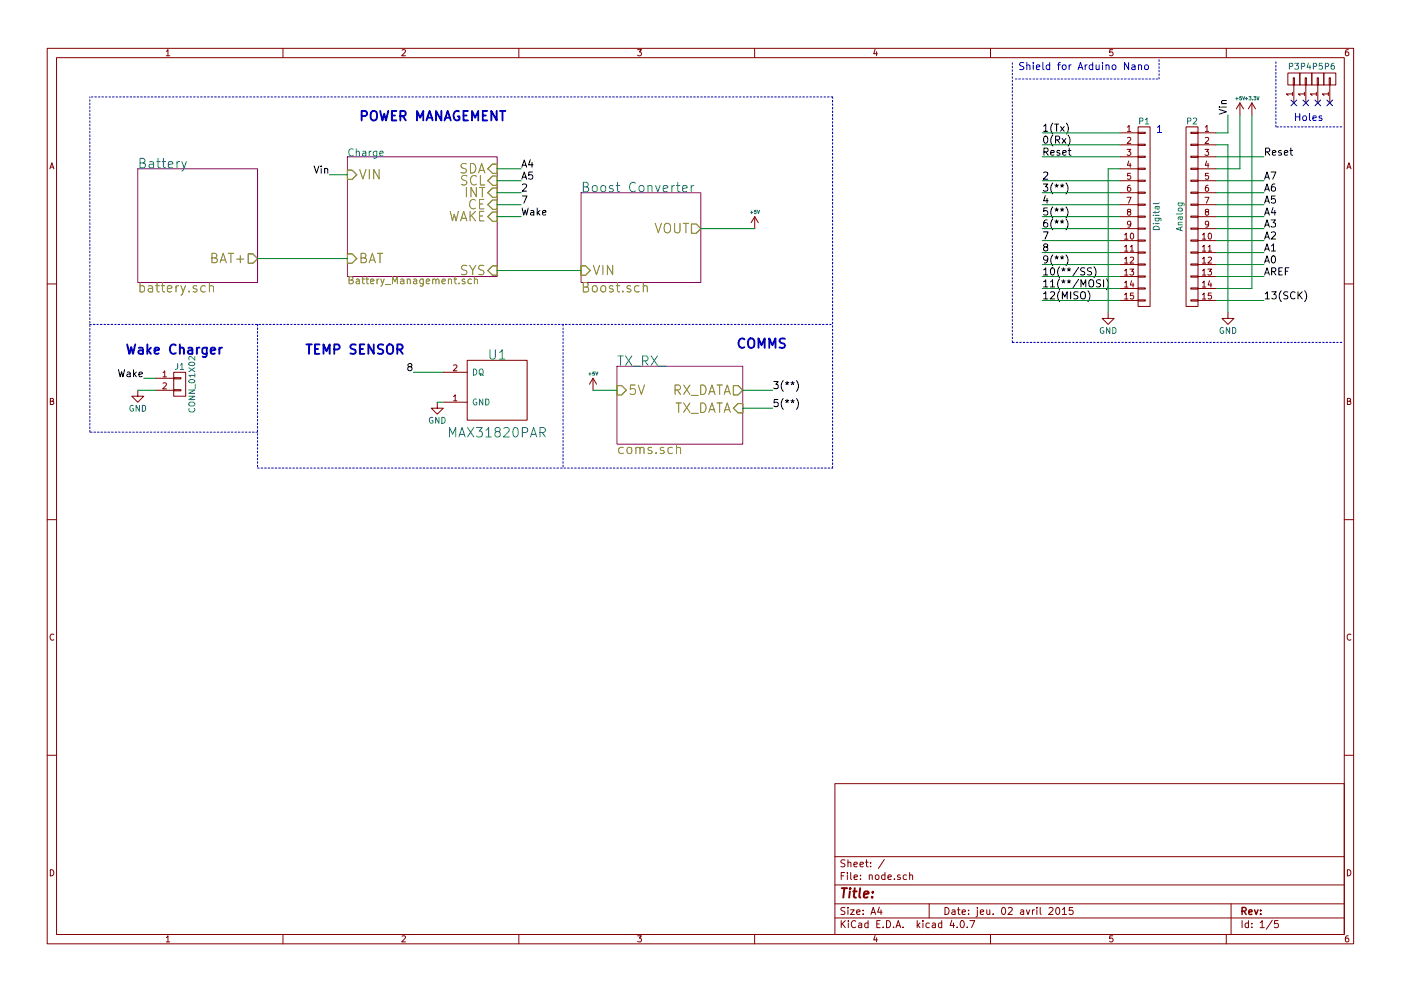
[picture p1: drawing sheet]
<svg xmlns="http://www.w3.org/2000/svg" width="297mm" height="210mm" viewBox="0 0 297 210" stroke-linecap="round" stroke-linejoin="round" font-family="sans-serif">
<g fill="none" stroke="#840000" stroke-width=".21">
<path d="M10 10.3h277v189.9h-277zM12 12.2h273v186.1h-273zM35.3 10.9l.3-.4v1.3M35.3 11.8h.7M60 10.3v1.9M85.2 10.6l.5-.1 .3 .4-.8 .9h.8M110 10.3v1.9M135.2 10.5h.8l-.4 .5 .3 .1 .1 .2-.1 .4-.2 .1-.5-.1M160 10.3v1.9M185.5 10.5l-.3 .9h.8M185.9 11v.8M210 10.3v1.9"/>
<path d="M235.9 10.5h-.6v.6h.6l.1 .5-.3 .2-.4-.1M260 10.3v1.9M273 15.5h2.6v2.5h-2.6zM274 19.9h-1.3l.4 .4M274 19.6v.7M274.2 16.5h.2v1.5h-.2zM274.3 18v3.8M275.6 15.5h2.5v2.5h-2.5zM276.6 19.9h-1.3l.3 .4M276.6 19.6v.7M276.7 16.5h.3v1.5h-.3zM276.9 18v3.8"/>
<path d="M278.1 15.5h2.6v2.5h-2.6zM279.1 19.9h-1.3l.4 .4M279.1 19.6v.7M279.3 16.5h.2v1.5h-.2zM279.4 18v3.8M280.7 15.5h2.5v2.5h-2.5zM281.6 19.9h-1.2l.3 .4M281.6 19.6v.7M281.8 16.5h.3v1.5h-.3zM281.9 18v3.8M285.9 10.5l-.4 .1-.2 .2-.1 .8 .3 .2 .4-.1 .1-.4-.1-.2-.4-.1-.3 .3M10.6 35.8l.4-1.3 .4 1.3"/>
<path d="M10.7 35.5h.6M237.5 28.2h3.8M237.5 30.7h3.8M237.5 33.3h3.8M237.5 35.8h3.8M237.5 38.3h3.8M239 31.7h.8l-.5 .5 .4 .1v.5l-.2 .2-.5-.2M239 27l.4-.4v1.3M239 29.3l.5-.1 .3 .3-.8 .9h.8M239 27.9h.8M239.3 34.2l-.3 .9h.8M239.6 39.3l-.3 .1-.2 .2-.1 .7 .3 .3 .4-.1-.1-.7h-.3l-.3 .2"/>
<path d="M239.6 34.6v.9M239.7 36.8h-.6l-.1 .6h.7v.5l-.2 .1-.5-.1M241.3 38.2h1.5v.3h-1.5zM241.3 35.7h1.5v.2h-1.5zM241.3 33.1h1.5v.3h-1.5zM241.3 30.6h1.5v.3h-1.5zM241.3 28.1h1.5v.2h-1.5zM241.3 26.9h2.5v38.1h-2.5zM251.5 26.9h2.5v38.1h-2.5zM252.5 38.2h1.5v.3h-1.5zM252.5 35.7h1.5v.2h-1.5zM252.5 33.1h1.5v.3h-1.5z"/>
<path d="M252.5 30.6h1.5v.3h-1.5zM252.5 28.1h1.5v.2h-1.5zM254 28.2h3.8M254 30.7h3.8M254 33.3h3.8M254 35.8h3.8M254 38.3h3.8M255.5 31.7h.8l-.5 .5 .4 .1v.5l-.2 .2-.5-.2M255.5 27l.4-.4v1.3M255.5 29.3l.5-.1 .3 .3-.8 .9h.8M255.5 27.9h.8M255.8 34.2l-.3 .9h.8"/>
<path d="M256.1 39.3l-.3 .1-.2 .2-.1 .7 .3 .3 .4-.1-.1-.7h-.3l-.3 .2M256.1 34.6v.9M256.2 36.8h-.6l-.1 .6h.7v.5l-.2 .1-.5-.1M262.9 21.8l-.8 1.3M262.9 21.8v2.6M262.9 21.8l.8 1.3M265.4 21.8l-.7 1.3M265.4 21.8v2.6M265.4 21.8l.8 1.3M285.6 35.8l.4-1.3 .4 1.3M285.7 35.5h.6M160 46l-.7 1.2"/>
<path d="M160 46v2.5M160 46l.8 1.2M237.5 40.9h3.8M237.5 43.4h3.8M237.5 46h3.8M237.5 48.5h3.8M237.5 51h3.8M237.5 53.6h3.8M237.5 56.1h3.8M237.5 58.7h3.8M238.4 49.8l.4-.3v1.2M238.4 52.4l.4-.4v1.3"/>
<path d="M238.4 54.9l.4-.3v1.2M238.4 57.4l.4-.3v1.3M238.4 60l.4-.4v1.3M238.4 50.7h.7M238.4 53.3h.7M238.4 55.8h.7M238.4 58.4h.7M239 41.9h.8l-.5 1.2M239.3 44.9l-.3-.2 .1-.2h.6v.3l-.6 .2-.1 .2 .1 .3 .2 .2h.2l.3-.3-.1-.3-.2-.2M239.6 57.1h.8l-.5 .5 .4 .1v.5l-.2 .2-.5-.2M239.6 52.4l.4-.4v1.3M239.6 54.7l.5-.1 .3 .3-.8 .9h.8"/>
<path d="M239.6 53.3h.8M239.8 47.5l-.3 .2-.4-.1v-.6l.4-.1 .3 .3-.1 .7-.3 .3h-.3M239.8 49.6l.1-.1a.67 .67 0 0 1 .5 .6 .67 .67 0 0 1-.5 .6l-.3-.4zM239.9 59.6l-.3 .9h.8M241.3 58.5h1.5v.3h-1.5zM241.3 56h1.5v.3h-1.5zM241.3 53.5h1.5v.2h-1.5zM241.3 50.9h1.5v.3h-1.5zM241.3 48.4h1.5v.2h-1.5zM241.3 45.8h1.5v.3h-1.5zM241.3 43.3h1.5v.3h-1.5zM241.3 40.8h1.5v.2h-1.5z"/>
<path d="M252.5 58.5h1.5v.3h-1.5zM252.5 56h1.5v.3h-1.5zM252.5 53.5h1.5v.2h-1.5zM252.5 50.9h1.5v.3h-1.5zM252.5 48.4h1.5v.2h-1.5zM252.5 45.8h1.5v.3h-1.5zM252.5 43.3h1.5v.3h-1.5zM252.5 40.8h1.5v.2h-1.5zM254 40.9h3.8M254 43.4h3.8M254 46h3.8M254 48.5h3.8"/>
<path d="M254 51h3.8M254 53.6h3.8M254 56.1h3.8M254 58.7h3.8M254.9 49.8l.4-.3v1.2M254.9 52.4l.4-.4v1.3M254.9 54.9l.4-.3v1.2M254.9 57.4l.4-.3v1.3M254.9 60l.4-.4v1.3M254.9 50.7h.8M254.9 53.3h.8M254.9 55.8h.8"/>
<path d="M254.9 58.4h.8M255.5 41.9h.8l-.5 1.2M255.8 44.9l-.3-.2 .2-.3 .5 .1v.3l-.5 .2-.2 .2 .1 .3 .2 .2h.2l.3-.3-.1-.3-.2-.2M256.1 57.1h.8l-.5 .5 .4 .1v.5l-.2 .2-.5-.2M256.2 52.4l.3-.4v1.3M256.2 54.7l.4-.1 .3 .3-.8 .9h.8M256.2 53.3h.7M256.3 47.5l-.3 .2-.3-.1-.1-.6 .4-.1 .3 .3-.1 .7-.3 .3h-.2M256.3 49.6l.1-.1a.67 .67 0 0 1 .5 .6 .67 .67 0 0 1-.5 .6l-.2-.4zM256.4 59.6l-.2 .9h.7M10 60.2h2M34.6 79l.3-.3v1.3"/>
<path d="M34.6 80h.7M36.8 79h2.6v5.1h-2.6zM94 79h5.1M96.2 77.5l.4-.1 .3 .4-.8 .9h.8M99.1 76.4h12.7v12.7h-12.7zM234.9 66.3v1.3h1.3l-1.3 1.2-1.2-1.2h1.2M237.5 61.2h3.8M237.5 63.7h3.8M238.4 62.5l.4-.3v1.2M238.4 60.9h.7M238.4 63.4h.7M240.2 60v.9"/>
<path d="M240.3 62.2h-.6l-.1 .6h.7v.5l-.2 .1-.5-.1M241.3 63.6h1.5v.3h-1.5zM241.3 61.1h1.5v.2h-1.5zM252.5 63.6h1.5v.3h-1.5zM252.5 61.1h1.5v.2h-1.5zM254 61.2h3.8M254 63.7h3.8M254.9 62.5l.4-.3v1.2M254.9 60.9h.8M254.9 63.4h.8M256.7 60v.9M256.8 62.2h-.6v.6h.6v.5l-.2 .1-.4-.1"/>
<path d="M260.3 66.3v1.3h1.3l-1.3 1.2-1.2-1.2h1.2M285 60.2h2M10.7 85.1h.5l.1-.5-.6-.1v1.3h.5l.2-.4-.3-.3M29.2 82.8v1.3h1.3l-1.3 1.2-1.3-1.2h1.3M33 80.3h3.8M33 82.8h3.8M34.6 81.3l.5-.1 .2 .4-.8 .9h.8M36.8 82.7h1.6v.2h-1.6zM36.8 80.1h1.6v.3h-1.6zM92.7 85.3v1.3h1.3l-1.3 1.3-1.3-1.3h1.3M94 85.3h5.1M96.2 84.1l.3-.3v1.2"/>
<path d="M96.2 85h.7M125.7 80.3l-.7 1.2M125.7 80.3v2.5M125.7 80.3l.8 1.2M285.7 85.1h.5l.1-.5-.6-.1v1.3h.5l.2-.4-.3-.3M10 110.3h2M285 110.3h2M11.4 134.6a.58 .58 0 0 0-.8 .6 .58 .58 0 0 0 .8 .5M286.4 134.6a.58 .58 0 0 0-.8 .6 .58 .58 0 0 0 .8 .5M10 160.2h2M177 166.3h108v32h-108zM285 160.2h2"/>
<path d="M10.7 184.5a.65 .65 0 0 1 .7 .7 .65 .65 0 0 1-.7 .6zM35.3 198.9l.3-.4v1.3M35.3 199.8h.7M60 198.3v1.9M85.2 198.6l.5-.1 .3 .4-.8 .9h.8M110 198.3v1.9M135.2 198.5h.8l-.4 .5 .3 .1 .1 .2-.1 .4-.2 .1-.5-.1M160 198.3v1.9M177 194.8h108M177 191.8h108M177 187.8h108M177 181.8h108"/>
<path d="M178.4 195.3v1.5M178.4 185.8h.5M178.6 196l.6 .8M179.1 185.1h-.7v1.5M179.1 192.6l-.5-.1-.3 .3 .1 .3 .7 .4v.4l-.2 .1-.6-.1M179.1 182.5l-.5-.1-.3 .3 .1 .3 .7 .4v.4l-.2 .1-.6-.1M179.2 195.3l-.8 .9M179.7 185.1v.2M179.7 185.6v1M179.8 192.5v.2M179.8 183.1l.2-.2 .4 .1v.9M179.8 182.4v1.5"/>
<path d="M179.8 193v1M179.9 195.3v.2M179.9 195.8v1M180.3 193h.8l-.8 1h.8M180.4 185.1v1.3l.2 .2M181.1 183.4l.7-.1-.1-.3-.4-.1-.2 .2v.7h.6M181.1 186.1l.7-.1-.1-.3-.4-.1-.2 .2 .1 .7h.5M181.4 195.5a.71 .71 0 0 0-1 .5 .71 .71 0 0 0 .8 .8l.2-.1M181.6 193.5l.7-.1v-.3l-.4-.1-.3 .2 .1 .7h.6M182.1 195.9h.6v.9M182.3 183.4l.8-.1-.1-.3-.4-.1-.3 .2 .1 .7h.6M182.4 186.5v.1"/>
<path d="M182.4 185.7v.1M182.7 196.2l-.7 .3 .2 .3 .5-.1M183 193.9v.1M183 193.1v.1M183.5 182.9h.6M183.7 182.4v1.3l.4 .2M184 195.9l-.4-.1-.3 .3 .1 .6 .2 .1 .4-.1M184 195.3v1.5M184.3 185.7l.2-.1 .4 .1v.9M184.3 185.6v1M184.6 183.8v.1M184.6 183v.1"/>
<path d="M184.7 194l.4-1.5 .5 1.5M184.8 193.6h.7M185.5 198.5l-.3 .9h.8M185.6 185.7l.3-.1 .4 .1 .1 .6-.2 .2-.3 .1-.3-.1zM185.9 199v.8M185.9 196h.5M186.4 192.5l-.3 1h.9M186.6 195.3h-.7v1.5h.7M186.8 193v1M187.2 196.7v.1M187.5 182.3l-1.3 2M187.6 185.7l-.4-.1-.3 .3 .1 .6 .2 .1 .4-.1"/>
<path d="M187.6 185.1v1.5M188 195.3a.76 .76 0 0 1 .8 .8 .76 .76 0 0 1-.8 .7zM188.3 186.1l.7-.1-.1-.3-.4-.1-.2 .2v.7h.6M189.5 196.7v.1M189.6 186.5v.1M190 196.8l.4-1.5 .6 1.5M190.1 196.4h.7M190.9 185.7l-.4-.1-.2 .2v.2l.6 .2v.3h-.6M191.5 196.7v.1M192.2 185.7l-.4-.1-.3 .3 .1 .6 .2 .1 .4-.1M192.9 185.7l.2-.1 .3 .1 .1 .9M192.9 185.1v1.5"/>
<path d="M194.5 195.3v1.5M194.6 196.3l.4 .5M195 195.8l-.5 .6M195.7 195.3v.2M195.7 195.8v1M197 191.8v3M197 195.9l-.4-.1-.3 .3 .1 .6 .2 .1 .4-.1M197.7 195.9h.6v.9M198.3 196.2l-.7 .3 .2 .3 .5-.1M199.7 195.9l-.5-.1-.2 .3v.6l.2 .1 .5-.1M199.7 195.3v1.5M200.4 192.5a.76 .76 0 0 1 .8 .8 .76 .76 0 0 1-.8 .7z"/>
<path d="M201.8 195.2l-.4 1.1h1M201.9 193.1h.5l.1 .9M202.2 195.8v1M202.5 193.4l-.7 .3 .2 .3 .5-.1M202.9 196.7v.1M203 193h.6M203.2 192.5v1.3l.4 .2M203.8 195.4l.1-.1a.8 .8 0 0 1 .6 .8 .8 .8 0 0 1-.6 .7 .97 .97 0 0 1-.1-1.4zM204 193.5l.7-.1-.1-.3-.4-.1-.2 .2 .1 .7h.5M205.1 196.7v.1M205.4 193.9v.1M205.4 193.1v.1"/>
<path d="M205.6 195.3h1.1l-.7 1.5M207.2 193v1.3l-.3 .2M207.2 192.5v.2M207.8 193.5l.8-.1-.1-.3-.4-.1-.3 .2 .1 .7h.6M209.2 193l.1 .9 .4 .1 .2-.1M209.9 193v1M210 198.3v1.9M210.6 193.9v.1M212.5 192.7l.2-.2a.8 .8 0 0 1 .5 .8 .8 .8 0 0 1-.5 .7l-.4-.5zM213.8 192.7l.6-.2 .2 .5-.9 1h.9M216.4 193.1h.6v.9M217 193.4l-.7 .3 .3 .3 .4-.1"/>
<path d="M217.6 193l.4 1 .3-1M218.9 193v1M219.3 193l-.4 .3M219.8 192.5v.2M219.8 193v1M220.5 192.5v1.3l.3 .2M222.4 192.7l.6-.2 .3 .5-1 1h1M224 192.7l.2-.2a.8 .8 0 0 1 .5 .8 .8 .8 0 0 1-.5 .7l-.4-.5zM225.2 193l.5-.5v1.5M225.2 194h.9M227.5 192.5h-.8v.7h.7l.1 .2v.5l-.2 .1-.6-.1M235.9 198.5h-.6v.7l.6-.1 .1 .5-.3 .2-.4-.1"/>
<path d="M260 198.3v1.9M261 191.8v6.5M263.3 195.3v1.5M264.7 195.9l-.4-.1-.3 .3 .1 .6 .2 .1 .4-.1M264.7 195.3v1.5M265.4 196.7v.1M265.4 195.9v.1M267.2 195.8l.4-.5v1.5M267.2 196.8h.8M269.7 195.2l-1.2 2M271 195.3h-.7l-.1 .7h.7l.1 .2v.5l-.2 .1-.6-.1M285.7 184.5a.65 .65 0 0 1 .7 .7 .65 .65 0 0 1-.7 .6z"/>
<path d="M285.9 198.5l-.4 .1-.2 .3-.1 .7 .3 .2 .4-.1 .1-.4-.1-.2-.4-.1-.3 .3"/>
</g>
<path d="M263.3 193.3l.8-.1 .1-.2-.1-.3-.2-.2h-.6v1.5M263.7 193.3l.5 .7M264.8 193.5l.7-.1-.1-.3-.4-.1-.2 .2v.7h.6M266 193l.3 1 .4-1M267.3 193.9v.1M267.3 193.1v.1" fill="none" stroke="#840000" stroke-width=".3"/>
<path d="M178.5 188.4h1.1M179 188.4l-.2 2M180.2 189.1l-.2 1.3M180.3 188.4l-.1 .2 .2-.1-.1-.1-.1 .2M180.9 189.1h.7M181.2 188.4l-.2 1.8 .1 .1 .4 .1M182.4 188.4l-.2 1.8 .2 .2M183.2 189.8l.9-.2v-.4l-.6-.1-.3 .3v.9h.7M184.9 190.3v.1M185.1 189.2l-.1 .2-.1-.1 .2-.1-.1 .2" fill="none" stroke="#840000" stroke-width=".41"/>
<g fill="none" stroke="#000" stroke-width=".21">
<path d="M66.6 35.2l.5 1.5 .5-1.5M68.1 35.2v.2M68.1 35.7v1M68.8 35.9l.1-.1a.36 .36 0 0 1 .6 .2v.7M68.8 35.7v1M110.6 35.5l.6-1.5 .5 1.5M110.6 38l.6-1.5 .5 1.5M110.8 39.2l.6-.2 .3 .5-1 1.1h1M110.8 37.6h.7M110.8 35h.7M112.4 33.9l-.3 1.1h.9M112.8 34.5v1"/>
<path d="M112.9 36.5h-.8v.7l.2-.1 .5 .1 .2 .5-.4 .3-.5-.1M221.2 39h.9l-.5 .6 .5 .3v.5l-.3 .2-.6-.2M221.3 26.8l.4-.5v1.6M221.3 36.6l.5-.1 .3 .4-.9 1.1h.9M221.3 27.9h.8M221.3 32.2h.8l.1-.3-.1-.3-.2-.2h-.6v1.5M221.4 29l.2-.1a.81 .81 0 0 1 .6 .7 .81 .81 0 0 1-.6 .8l-.2-.2-.1-.4zM221.7 32.2l.5 .7M222.8 32.4l.7-.1-.1-.3-.4-.1-.2 .3 .1 .7h.5M223.2 26.1a1.75 1.75 0 0 0 0 2.3M223.2 28.7a1.75 1.75 0 0 0 0 2.3M223.2 38.8a1.75 1.75 0 0 0 0 2.3"/>
<path d="M223.6 26.3h.9M223.7 39.3l.3 .1 .4-.1M223.8 29.7l.7-.1 .2-.2-.1-.4-.2-.1h-.6v1.5M223.8 39.7l.2-.3 .2 .3M224 26.3v1.6M224 39v.4M224.2 29.7l.5 .7M224.7 32l-.4-.1-.2 .3 .1 .2 .5 .1v.4h-.6M224.8 39.3l.4 .1 .4-.1M224.8 26.8l.8 1.1M225 39.7l.2-.3 .2 .3M225.2 29.4l.8 1"/>
<path d="M225.2 39v.4M225.3 32.4l.8-.1-.1-.3-.4-.1-.3 .3 .1 .7h.6M225.6 26.8l-.8 1.1M226 29.4l-.8 1M226 38.8a1.75 1.75 0 0 1 0 2.3M226.1 26.1a1.75 1.75 0 0 1 0 2.3M226.4 28.7a1.75 1.75 0 0 1 0 2.3M226.5 31.9h.6M226.7 31.4v1.3l.4 .2M258.5 23.2l1.5 .5-1.5 .5M258.5 22.7h.1M259 22.7h1"/>
<path d="M259 22h1M260 21.3h-.8a.37 .37 0 0 0-.2 .3 .37 .37 0 0 0 .2 .4M268.1 38l.5-1.5 .5 1.5M268.2 37.6h.8M268.3 32.2h.8l.1-.3-.1-.3-.2-.2h-.6v1.5M268.7 32.2l.5 .7M269.5 36.5h1l-.7 1.5M269.8 32.4l.7-.1-.1-.3-.4-.1-.2 .3v.7h.6M270.3 39l-.5 .1a.99 .99 0 0 0 0 1.5l.6-.2v-.5l-.3-.3h-.3l-.3 .3M271.7 32l-.4-.1-.2 .3v.2l.6 .1v.4h-.6M272.3 32.4l.7-.1v-.3l-.5-.1-.2 .3 .1 .7h.6M273.5 31.9h.6"/>
<path d="M273.7 31.4v1.3l.4 .2M110.7 44.1l.3 1.5 .4-1 .2 1 .4-1.5M110.7 41.6h1l-.6 1.5M112.5 44.7h.6l.1 .9M113.2 45l-.7 .3 .2 .3h.5M113.9 44.1v1.5M114 45.1l.5 .5M114.5 44.6l-.6 .6M115 45.2l.7-.2v-.3l-.4-.1-.3 .3 .1 .7h.6M221.2 49.2h1l-.6 1.5M221.3 57.2l.4-.4v1.5M221.3 59.8l.4-.4v1.5"/>
<path d="M221.3 58.3h.8M221.6 52.4l-.3-.3v-.2l.3-.2 .4 .1 .1 .2v.2l-.7 .3-.1 .2v.3l.3 .3h.2l.3-.3v-.3l-.3-.3M221.6 41.5l-.3 1.1h.9M222 46.7h-.4a.99 .99 0 0 0 0 1.5l.5-.2v-.5l-.3-.3h-.2l-.3 .3M222 42.1v1M222.1 44.1h-.8v.8l.2-.2 .5 .1 .1 .6-.3 .2-.5-.1M222.1 54.9l-.3 .3h-.2l-.3-.3v-.5l.5-.1a.96 .96 0 0 1-.1 1.5h-.3M222.7 59.8l.5-.4v1.5M222.9 57l.2-.2a.81 .81 0 0 1 .5 .8 .81 .81 0 0 1-.5 .7l-.2-.1-.2-.4zM223.2 43.9a1.75 1.75 0 0 0 0 2.3M223.2 46.5a1.75 1.75 0 0 0 0 2.3M223.2 54.1a1.75 1.75 0 0 0 0 2.3"/>
<path d="M223.7 44.3l.3 .2 .4-.2M223.7 46.9l.3 .1 .4-.1M223.7 54.5l.3 .1 .4-.1M223.8 44.8l.2-.3 .2 .3M223.8 47.3l.2-.3 .2 .3M223.8 54.9l.2-.3 .2 .3M224 44.1v.4M224 46.7v.3M224 54.3v.3M224.7 56.6a1.75 1.75 0 0 0 0 2.3M224.7 59.2a1.75 1.75 0 0 0 0 2.3M224.8 44.3l.4 .2 .4-.2"/>
<path d="M224.8 46.9l.4 .1 .4-.1M224.8 54.5l.4 .1 .4-.1M225 44.8l.2-.3 .2 .3M225 47.3l.2-.3 .2 .3M225 54.9l.2-.3 .2 .3M225.1 57l.4 .2 .3-.2M225.1 59.6l.4 .1 .3-.1M225.2 44.1v.4M225.2 46.7v.3M225.2 54.3v.3M225.2 57.5l.3-.3 .2 .3M225.5 56.8v.4"/>
<path d="M225.5 59.4v.3M226 43.9a1.75 1.75 0 0 1 0 2.3M226 46.5a1.75 1.75 0 0 1 0 2.3M226 54.1a1.75 1.75 0 0 1 0 2.3M226.3 57l.3 .2 .4-.2M226.3 59.6l.3 .1 .4-.1M226.4 57.5l.2-.3 .2 .3M226.6 56.8v.4M226.6 59.4v.3M228.7 56.7l-1.3 2M228.7 59.3l-1.3 1.9M230 56.9l-.6-.1-.2 .2v.4l.6 .3 .2 .4-.3 .2h-.6"/>
<path d="M230.9 59.6a.5 .5 0 0 1 .6-.2 .5 .5 0 0 1 .4 .5l-.1 .8-.3 .2a.53 .53 0 0 1-.6-.5zM231.4 56.9l-.5-.1-.3 .3 .1 .4 .7 .3v.4l-.3 .1h-.5M232 56.6a1.75 1.75 0 0 1 0 2.3M233.3 59.4h-.5l-.3 .1v.4l.7 .3 .1 .4-.3 .3-.5-.1M234 59.4v1.5M234.6 59.2a1.75 1.75 0 0 1 0 2.3M268.1 55.8l.5-1.5 .5 1.5M268.1 53.3l.5-1.6 .5 1.6M268.1 50.7l.5-1.5 .5 1.5M268.1 48.2l.5-1.5 .5 1.5M268.1 45.6l.5-1.5 .5 1.5M268.1 43.1l.5-1.5 .5 1.5"/>
<path d="M268.1 40.6l.5-1.6 .5 1.6M268.1 58.3l.5-1.5 .5 1.5M268.2 55.4h.8M268.2 52.8h.8M268.2 50.3h.8M268.2 47.7h.8M268.2 45.2h.8M268.2 42.7h.8M268.2 40.1h.8M268.2 57.9h.8M269.5 46.7h.9l-.5 .5 .5 .3v.5l-.3 .2-.6-.2M269.5 52.2l.5-.5v1.6"/>
<path d="M269.5 49.3l.6-.1 .3 .4-.9 1.1h.9M269.5 53.3h.9M269.6 57.6h.8l.1-.3-.1-.3-.2-.2h-.6v1.5M269.7 54.4l.2-.1a.81 .81 0 0 1 .6 .7 .81 .81 0 0 1-.6 .8l-.2-.2-.2-.4zM269.9 44l-.4 1.1h1M270 57.6l.5 .7M270.3 44.6v1M270.4 41.6h-.8l-.1 .7 .3-.1h.5l.1 .6-.3 .3-.6-.2M271.1 57.6h.6M271.9 56.8h-.8v1.5h.8M272.5 57.6h.5M273.3 56.8h-.8v1.5"/>
<path d="M25.1 78.4l.4 1.5 .3-1 .3 1 .3-1.5M27 79h.6v.9M27.6 79.3l-.7 .3 .2 .3h.5M28.3 78.4v1.5M28.5 79.4l.4 .5M28.9 78.9l-.6 .6M29.5 79.4l.7-.1-.1-.3-.4-.1-.2 .2v.8h.6M86.8 77.8l-.3-.3v-.2l.3-.2 .4 .1 .2 .2-.1 .2-.7 .3-.1 .2v.3l.3 .3h.2l.4-.3v-.3l-.4-.3M221.3 62.3l.4-.4v1.5M221.3 60.9h.8M221.3 63.4h.8M222.7 62l.6-.1 .3 .4-.9 1.1h.9"/>
<path d="M222.7 60.9h.9M224.7 61.7a1.75 1.75 0 0 0 0 2.3M225.2 60l.3-.3 .2 .3M225.2 63.4v-1.5l.6 1.1 .5-1.1v1.5M226.4 60l.2-.3 .2 .3M227 61.9v1.5M228.5 62l-.5-.1-.3 .3 .1 .4 .7 .2v.5l-.3 .1-.5-.1M229.2 60.9v-1.5l.5 1 .5-1v1.5M229.2 62.1a.5 .5 0 0 1 .6-.2 .5 .5 0 0 1 .3 .5v.8l-.3 .2a.53 .53 0 0 1-.7-.5zM230.7 61.7a1.75 1.75 0 0 1 0 2.3M268.2 62.3l.5-.4v1.5M268.2 63.4h.9"/>
<path d="M269.6 61.9h1l-.5 .6 .5 .3-.1 .5-.2 .1-.7-.1M271.7 61.7a1.75 1.75 0 0 0 0 2.3M273 62l-.5-.1-.3 .3 .1 .4 .7 .2v.5l-.3 .1-.5-.1M274.6 62a.72 .72 0 0 0-1.1 .5 .72 .72 0 0 0 .8 .9l.3-.1M275.2 61.9v1.5M275.4 62.6l.7 .8M276.1 61.9l-.9 .9M276.6 61.7a1.75 1.75 0 0 1 0 2.3M164.1 80.9h.9l-.5 .6 .5 .3-.1 .5-.2 .2-.6-.2M164.9 84.8h-.7l-.1 .7 .2-.2 .5 .1 .2 .6-.3 .3-.6-.2M166.1 80.7a1.75 1.75 0 0 0 0 2.4M166.1 84.6a1.75 1.75 0 0 0 0 2.3"/>
<path d="M166.5 81.2l.4 .1 .3-.1M166.5 85l.4 .1 .3-.1M166.6 81.6l.3-.3 .2 .3M166.6 85.4l.3-.3 .2 .3M166.9 80.9v.4M166.9 84.8v.3M167.7 81.2l.3 .1 .4-.1M167.7 85l.3 .1 .4-.1M167.8 81.6l.2-.3 .2 .3M167.8 85.4l.2-.3 .2 .3M168 80.9v.4M168 84.8v.3"/>
<path d="M168.9 80.7a1.75 1.75 0 0 1 0 2.4M168.9 84.6a1.75 1.75 0 0 1 0 2.3"/>
</g>
<g fill="none" stroke="#0000c2" stroke-width=".21">
<path d="M217.1 13.3h-.6l-.3 .3 .1 .3 .7 .3v.4l-.2 .2-.6-.1M217.7 13.9l.1-.1a.36 .36 0 0 1 .6 .2v.8M217.7 13.3v1.5M219.1 13.3v.1M219.1 13.8v1M219.7 14.3l.8-.2-.1-.3h-.4l-.3 .2 .1 .7h.6M221.1 13.3v1.3l.2 .2M222.6 13.8h-.5l-.3 .3 .2 .6h.6M222.6 13.3v1.5M224.2 13.8h.6M224.8 13.3l-.4 .2v1.3M225.3 13.9l.2-.1 .5 .1v.6l-.1 .2-.4 .1-.2-.2z"/>
<path d="M226.7 13.8v1M227.1 13.8l-.4 .3M228.6 14.8l.5-1.5 .5 1.5M228.7 14.3h.7M230.1 13.8v1M230.5 13.8l-.4 .3M231.7 13.8h-.5l-.3 .3 .2 .6h.6M231.7 13.3v1.5M232.4 13.8l.1 .9 .3 .1 .2-.2M233 13.8v1M233.8 13.3v.1M233.8 13.8v1"/>
<path d="M234.5 13.9l.1-.1a.36 .36 0 0 1 .6 .2v.8M234.5 13.8v1M235.9 13.9l.2-.1 .4 .1 .1 .6-.2 .2-.3 .1-.2-.2zM239.3 13.3v1.5l-.9-1.5v1.5M240 13.8h.6l.1 1M240.7 14.1l-.7 .2a.3 .3 0 0 0 .2 .5l.5-.1M241.4 13.9l.1-.1a.36 .36 0 0 1 .5 .2v.8M241.4 13.8v1M242.7 13.9l.3-.1 .4 .1 .1 .6-.2 .2-.3 .1-.3-.2zM245.4 27l.4-.4v1.5M245.4 28.1h.9M274.7 24v1.6"/>
<path d="M274.7 24.8h.9M275.6 24v1.6M276.4 24.6h.3l.3 .3v.4l-.3 .3-.5-.3zM277.6 24v1.4l.3 .2M278.4 25.1l.7-.2-.1-.3h-.4l-.2 .2v.7h.6M280.2 24.6h-.3l-.2 .2v.2l.5 .1v.4h-.5"/>
</g>
<g fill="none" stroke="#0000c2" stroke-width=".21" stroke-dasharray=".3 .4">
<path d="M215.3 16.8h30.4M245.7 16.8v-4.5M176.5 20.6h-157.5M270.5 26.9v-14M284.5 26.9h-14M19 68.8h157.5M54.6 68.8v30.5M119.4 68.8v30.5M214.6 72.6v-59.7M284.5 72.6h-69.9M19 91.7v-71.1M54.6 91.7h-35.6"/>
<path d="M54.6 99.3h121.9M176.5 99.3v-78.7"/>
</g>
<g fill="none" stroke="#008484" stroke-width=".21">
<path d="M273.4 14.1l.6-.1v-.5l-.6-.1v1.3M274.5 13.4h.8l-.4 .5 .4 .1v.6l-.2 .1-.6-.1M275.9 14.1l.6-.1 .1-.5-.7-.1v1.3M277.4 13.4l-.3 .9h.8M277.7 13.8v.9M278.5 14.1l.6-.1v-.5l-.6-.1v1.3M280.3 13.4h-.6v.6h.6v.6l-.1 .1-.5-.1M281 14.1l.6-.1 .1-.5-.7-.1v1.3M282.8 13.4l-.4 .1-.1 .2-.1 .7 .2 .3 .5-.1-.1-.6-.4-.1-.2 .2M29.7 34.6l.9-.1 .1-.3-.1-.5-.9-.1v2h.8a.53 .53 0 0 0 .3-.6 .53 .53 0 0 0-.4-.4M31.7 34.4h.8l.1 1.2M32.6 34.7l-.7 .1a.39 .39 0 0 0-.3 .4 .39 .39 0 0 0 .3 .4l.7-.1"/>
<path d="M33.2 34.3h.8M33.5 33.6v1.7l.5 .3M34.4 34.3h.7M34.6 33.6v1.7l.5 .3M35.7 34.9l1-.2-.1-.3-.6-.1-.3 .3 .1 .9h.8M37.5 34.3v1.3M38.1 34.3l-.4 .1-.2 .3M38.6 34.3l.4 1.3M39.5 34.3l-.6 1.8-.3 .2M74.9 31.7a.72 .72 0 0 0-1 .5 .72 .72 0 0 0 .7 .9l.3-.2M75.5 32.2h.1a.36 .36 0 0 1 .6 .1v.8M75.5 31.6v1.5"/>
<path d="M76.9 32.2h.6l.1 .9M77.6 32.4l-.7 .2a.3 .3 0 0 0 .2 .5l.5-.1M78.3 32.1v1M78.7 32.1l-.4 .3M79.9 32.1v1.2l-.3 .3-.4-.1M79.9 32.2l-.4-.1-.4 .3 .2 .6h.6M80.5 32.6l.8-.2-.1-.2-.5-.1-.2 .2 .1 .7h.6M123.7 39.6l.8-.1 .2-.2-.2-.5-.8-.1v2h.7a.53 .53 0 0 0 .4-.6 .53 .53 0 0 0-.5-.5M125.7 39.5l.3-.1a.49 .49 0 0 1 .6 .3v.6a.54 .54 0 0 1-.5 .4 .54 .54 0 0 1-.5-.4zM127.5 39.5l.3-.1a.49 .49 0 0 1 .6 .3v.6a.54 .54 0 0 1-.5 .4 .54 .54 0 0 1-.5-.4zM129.9 39.4h-.4l-.3 .2 .1 .3 .6 .2v.5h-.7M130.6 39.4h.8"/>
<path d="M130.9 38.7v1.7l.5 .3M134.7 38.9a.8 .8 0 0 0-1 0 .8 .8 0 0 0-.2 .9 .76 .76 0 0 0 .4 .8 .76 .76 0 0 0 .8-.1M135.6 39.5l.3-.1a.49 .49 0 0 1 .6 .3v.6a.54 .54 0 0 1-.5 .4 .54 .54 0 0 1-.5-.4zM137.4 39.5l.1-.1a.5 .5 0 0 1 .8 .2v1.1M137.4 39.4v1.3M139 39.4l.5 1.3 .5-1.3M142.4 39.4v1.3M143 39.4h-.4l-.2 .3M143.4 39.4h.8M143.7 38.7v1.7l.5 .3M146.6 39.4v1.3M147.1 39.4h-.4l-.1 .3"/>
<path d="M241.6 25.7l.6-.1 .1-.5-.7-.1v1.3M242.8 25.4l.4-.4v1.3M242.8 26.3h.8M251.8 25.7l.6-.1 .1-.5-.7-.1v1.3M253 25.1l.5-.1 .2 .4-.8 .9h.8M262 20.9h.5M262.2 20.6v.6M263.2 20.5h-.3l-.1 .3h.4v.3h-.4M263.4 20.5l.3 .7 .2-.7M264 20.9h.5M264.3 20.6v.6M264.8 20.5h.5l-.3 .2 .2 .1v.3h-.4"/>
<path d="M265.6 21.1v.1M265.8 20.5h.5l-.3 .2 .2 .1v.3h-.4M266.5 20.5l.2 .7 .3-.7M140.6 40l1-.2-.1-.4h-.6l-.3 .2 .1 1h.8M144.7 40l1-.2-.1-.4h-.6l-.3 .2 .1 1h.8M159.1 45.1h.5M159.4 44.8v.5M160.3 44.6h-.3l-.1 .4 .4-.1v.4h-.4M160.6 44.6l.2 .7 .2-.7M244.5 47.4h.1M244.5 45.7h.1M244.7 48.1a.67 .67 0 0 1 .7-.1 .67 .67 0 0 1 .4 .7h-1.3z"/>
<path d="M244.9 46.3h1.2v.5M244.9 47.4h.9M244.9 45.7h.9M244.9 44.8v.5M245 46.3l-.1 .4 .3 .2 .5-.1v-.5M245.2 43.8l.3 .6 .3-.2-.1-.4M245.8 44.8l-.2 .3h-1.1M245.8 43.8l-.8 .1v.4M245.8 43l-.2 .2h-1.1M249.8 43.1h1.2v.5M249.8 47.7h.9M249.9 43.1l-.1 .3 .3 .3 .5-.1v-.5"/>
<path d="M249.9 44.2h.6l.2 .2-.1 .3h-.7l-.1-.1zM250.1 46l.3 .6 .3-.2-.1-.4M250.3 48.3v.5M250.7 48.1l-1.3 .5 1.3 .4M250.7 47.2h-.8l-.1 .3 .1 .2M250.7 46l-.8 .1v.5M250.7 45.2l-.2 .2h-1.1M37.7 77.1l-.1 1.1-.4 .2M38.2 77.5l.4-.4v1.3M38.2 78.4h.7M40 78l1.3 .9M40.1 77a.76 .76 0 0 1 1.2 .3 .74 .74 0 0 1-1.3-.1z"/>
<path d="M41.3 79.6h-1.3l.4 .4M41.3 75.6v.8l-.9-.8-.4 .3 .1 .4M41.3 79.3v.7M41.3 78l-1.3 .9M100.4 78.3a.64 .64 0 0 1 .7 .6 .64 .64 0 0 1-.7 .7zM101.7 78.5l.2-.2 .4 .1 .1 .7a.42 .42 0 0 1-.2 .4 .42 .42 0 0 1-.4 0l-.2-.4zM101.8 79.3l.7 .4M103.9 74.2v1.6l.4 .4h.3l.4-.4v-1.6M105.9 74.8l.6-.6v2M105.9 76.2h1.1M124.8 79.3h.5M125.1 79.1v.5"/>
<path d="M126 78.9h-.3v.3h.3v.3h-.3M126.3 78.9l.2 .7 .2-.7M131 75.5h1.2M131.6 75.5v2M132.6 75.5l1.4 2M134 75.5l-1.4 2M134.2 77.7h1.6M136.2 76.6l1-.1a.55 .55 0 0 0 .2-.6 .55 .55 0 0 0-.4-.4h-.8v2M136.7 76.6l.7 .9M138 75.5l1.4 2M139.4 75.5l-1.4 2M139.7 77.7h1.5"/>
<path d="M234 69.5a.59 .59 0 0 0-.7 .6 .59 .59 0 0 0 .7 .6v-.5h-.2M235.3 69.5v1.3l-.7-1.3v1.3M235.9 69.5a.64 .64 0 0 1 .7 .6 .64 .64 0 0 1-.7 .7zM259.4 69.5a.59 .59 0 0 0-.7 .6 .59 .59 0 0 0 .7 .6v-.5h-.2M260.7 69.5v1.3l-.7-1.3v1.3M261.3 69.5a.64 .64 0 0 1 .7 .6 .64 .64 0 0 1-.7 .7zM28.2 86a.59 .59 0 0 0-.7 .6 .59 .59 0 0 0 .7 .6l.1-.5h-.2M29.6 86v1.3l-.7-1.3v1.3M30.2 86a.64 .64 0 0 1 .7 .6 .64 .64 0 0 1-.7 .7zM40 84.1h1.3l-1.3 .7h1.3M40 82.7h1.3l-1.3 .8h1.3M40.1 85.5l.8-.2a.42 .42 0 0 1 .4 .2 .42 .42 0 0 1-.1 .5l-.3 .2-.7-.1-.2-.2z"/>
<path d="M40.1 80.7a.76 .76 0 0 1 1.2 .2 .74 .74 0 0 1-1.3-.1zM40.1 86.7a.56 .56 0 0 0 .6 .7 .56 .56 0 0 0 .5-.7M41.4 81.5v.9M91.7 88.6a.59 .59 0 0 0-.7 .6 .59 .59 0 0 0 .7 .5l.1-.5h-.2M93.1 88.5v1.3l-.7-1.3v1.3M93.7 88.5a.64 .64 0 0 1 .7 .7 .64 .64 0 0 1-.7 .6zM95.3 92.7v-2l.7 1.4 .6-1.4v2M97.3 92.7l.7-2 .6 2M97.5 92.1h1M99.1 90.7l1.4 2M100.5 90.7l-1.4 2M101 90.7h1.3l-.7 .8a.53 .53 0 0 1 .7 .3v.5l-.2 .3-.8 .1-.3-.2"/>
<path d="M101 84.7a.59 .59 0 0 0-.7 .6 .59 .59 0 0 0 .7 .5l.1-.4h-.2M102.4 84.7v1.2l-.7-1.2v1.2M103 84.7a.64 .64 0 0 1 .7 .6 .64 .64 0 0 1-.7 .6zM103 91.3l.6-.6v2M103 92.7h1.2M105.3 91.6l-.4-.4 .1-.3 .3-.2 .6 .1 .2 .3-.1 .3-.7 .2-.4 .3v.4l.4 .4h.4l.4-.4v-.4l-.4-.3M106.8 90.9l.3-.2h.5l.3 .2 .1 .4-.1 .3-1.2 1.1h1.3M109 90.8l.4-.1a1.25 1.25 0 0 1 0 2 1.08 1.08 0 0 1-.5-1.8zM110.7 91.8l1-.1a.55 .55 0 0 0 .2-.6 .55 .55 0 0 0-.4-.4h-.8v2M112.5 92.7l.6-2 .7 2M112.6 92.1h1M114.5 91.8l.9-.1a.55 .55 0 0 0 .2-.6 .55 .55 0 0 0-.4-.4h-.7v2"/>
<path d="M115 91.8l.6 .9"/>
</g>
<path d="M273.7 21.2l1.2 1.2M274.9 21.2l-1.2 1.2M276.3 21.2l1.2 1.2M277.5 21.2l-1.2 1.2M278.8 21.2l1.2 1.2M280 21.2l-1.2 1.2M281.3 21.2l1.2 1.2M282.5 21.2l-1.2 1.2" fill="none" stroke="#000084" stroke-width=".21"/>
<g fill="none" stroke="#008400" stroke-width=".21">
<path d="M69.8 37.1h3.9M105.4 35.8h5.1M105.4 38.3h5.1M221 28.2h16.5M221 30.7h16.5M221 33.3h16.5M221 38.3h16.5M237.5 35.8h-2.6v30.5M257.8 30.7h2.5v35.6M257.8 33.3h10.2M257.8 38.3h10.2M260.3 24.4v3.8h-2.5"/>
<path d="M262.9 24.4v11.4h-5.1M265.4 24.4v36.8h-7.6M54.6 54.9h19.1M105.4 40.9h5.1M105.4 43.4h5.1M105.4 46h5.1M105.4 57.4h17.8M148.6 48.5h11.4M221 40.9h16.5M221 43.4h16.5M221 46h16.5M221 48.5h16.5"/>
<path d="M221 51h16.5M221 53.6h16.5M221 56.1h16.5M221 58.7h16.5M257.8 40.9h10.2M257.8 43.4h10.2M257.8 46h10.2M257.8 48.5h10.2M257.8 51h10.2M257.8 53.6h10.2M257.8 56.1h10.2M257.8 58.7h10.2"/>
<path d="M87.6 79h6.4M221 61.2h16.5M221 63.7h16.5M257.8 63.7h10.2M29.2 82.8h3.8M30.5 80.3h2.5M92.7 85.3h1.3M125.7 82.8h5.1M157.5 82.8h6.3M157.5 86.6h6.3"/>
</g>
<path d="M29.2 35.8h25.4v24.1h-25.4zM73.7 33.3h31.7v25.4h-31.7zM123.2 40.9h25.4v19h-25.4zM130.8 77.7h26.7v16.5h-26.7z" fill="none" stroke="#840084" stroke-width=".21"/>
<g fill="none" stroke="#848400" stroke-width=".21">
<path d="M76.3 36l.6 2 .7-2M78.3 36v2M80.4 36v2l-1.2-2v2M98.9 34.8h-1a.48 .48 0 0 0-.2 .5 .48 .48 0 0 0 .4 .4l.6 .1 .2 .5-.4 .4-.8-.1M98.9 39.8v2M99 37.3h-1a.48 .48 0 0 0-.2 .5 .48 .48 0 0 0 .4 .4l.6 .2 .2 .5-.4 .3-.8-.1M99.7 34.7a1.01 1.01 0 0 1 1.2 1 1.01 1.01 0 0 1-1.2 1zM101 37.4a.8 .8 0 0 0-1 0 .8 .8 0 0 0-.3 1 .76 .76 0 0 0 .4 .7 .76 .76 0 0 0 .9 0M101 39.8v2l-1.2-2v2M101.5 36.7l.6-2 .7 2M101.7 36.1h.9M101.7 39.8h1.1"/>
<path d="M101.9 37.2v2h.9M102.2 39.8v2M29.7 59.9v2M33.3 59.9v1.8l.5 .2M34.4 59.9v1.8l.5 .2M44.4 59.9v2M44.9 54.7l.9-.1 .2-.3-.2-.5-.9-.1v2h.8a.53 .53 0 0 0 .4-.5 .53 .53 0 0 0-.5-.5M46.7 55.7l.6-2 .7 2M46.8 55.2h1M48.4 53.7h1.1M48.9 53.7v2M50.2 55h1.5"/>
<path d="M51 54.2v1.5M74 59.4h.7l.1-.3v-.3l-.8-.1v1.5h.6l.2-.1 .1-.4-.4-.3M75.5 59.3h.6l.1 .9M76.2 59.6l-.7 .1a.3 .3 0 0 0 .2 .5l.5-.1M76.6 54.7l.8-.1 .2-.3-.2-.5-.8-.1v2h.7a.53 .53 0 0 0 .4-.5 .53 .53 0 0 0-.5-.5M76.7 59.2h.6M76.9 58.7v1.3l.4 .2M77.6 59.2h.6M77.8 58.7v1.3l.4 .2M78.3 55.7l.6-2 .7 2M78.5 55.2h.9M78.6 59.7l.7-.1-.1-.3-.4-.1-.2 .2v.7h.6"/>
<path d="M79.9 59.2v1M80 53.7h1.2M80.4 59.2l-.5 .3M80.6 53.7v2M80.7 59.2l.4 1M81.5 59.2l-.6 1.4-.2 .1M85 59.3h.5l.1 .9M85.6 59.6l-.6 .1a.3 .3 0 0 0 .1 .5l.5-.1M86.3 59.4l.1-.1a.36 .36 0 0 1 .6 .1v.8M86.3 59.2v1M87.7 59.3h.6l.1 .9M88.4 59.6l-.7 .1a.3 .3 0 0 0 .2 .5l.5-.1"/>
<path d="M89.7 59.2v1.2l-.2 .3-.4-.1M89.7 59.3l-.4-.1-.3 .3 .2 .6h.5M90.4 59.7l.7-.1-.1-.3-.4-.1-.2 .2v.7h.6M91.7 59.4l.1-.1a.36 .36 0 0 1 .6 .1v.8M91.7 59.2v1M92.4 59.4a.35 .35 0 0 1 .3-.2 .35 .35 0 0 1 .4 .2v.8M93.7 59.7l.7-.1v-.3l-.5-.1-.2 .2 .1 .7h.6M95.1 59.4v-.1a.36 .36 0 0 1 .6 .1v.8M95.1 59.2v1M95.5 44.9l.4 2 .4-1.5 .4 1.5 .5-2M96.2 59.2h.6M96.4 58.7v1.3l.4 .2"/>
<path d="M97.7 46.9l.6-2 .7 2M97.8 46.3h1M98.6 59.3l-.4-.1-.2 .2v.2l.6 .2v.3h-.6M99 56.4h-1a.48 .48 0 0 0-.2 .5 .48 .48 0 0 0 .4 .3l.6 .2 .2 .5-.4 .4-.8-.1M99.6 56.3l.6 1 .7-1M99.7 44.9v2M99.9 59.3l-.4-.1-.3 .3 .2 .6h.5M99.9 45.7l.9 1.2M100.2 57.3v1M100.6 59.4l.1-.1a.36 .36 0 0 1 .5 .1v.8M100.6 58.7v1.5M100.8 42.5a.8 .8 0 0 0-1 0 .8 .8 0 0 0-.2 1 .76 .76 0 0 0 .4 .7 .76 .76 0 0 0 .8-.1"/>
<path d="M100.8 44.9l-1.1 1.1M101.7 45.8h.6M101.7 43.3h.6M102.6 56.4h-.9a.48 .48 0 0 0-.2 .5 .48 .48 0 0 0 .4 .3l.5 .2 .2 .5-.4 .4-.7-.1M102.6 44.9h-.9v2h.9M102.6 42.3h-.9v2h.9M125.8 56.3l.7 2 .6-2M127.8 56.3v2M129.9 56.3v2l-1.1-2v2M130.9 59.9v1.8l.5 .2M136.4 59.9v2M138.9 47.4l.7 2 .6-2"/>
<path d="M141.1 47.5a.67 .67 0 0 1 .7-.1 .67 .67 0 0 1 .4 .7v.6a.67 .67 0 0 1-.7 .7 .67 .67 0 0 1-.7-.7v-.6zM143 47.4v1.6l.4 .4h.4l.4-.4v-1.6M144.9 47.4h1.1M145.4 47.4v2M29.7 60.7l.6-.1 .3 .2v1a.67 .67 0 0 1-.9 0M31.5 60.7h.8l.1 1.2M32.4 61.1l-.7 .1a.39 .39 0 0 0-.3 .4 .39 .39 0 0 0 .3 .3l.7-.1M33 60.6h.8M34.2 60.6h.7M35.5 61.3l.9-.2-.1-.4-.5-.1-.3 .3 .1 .9h.7M37.3 60.6v1.3M37.9 60.6l-.4 .1-.2 .3"/>
<path d="M38.4 60.6l.4 1.3M39.3 60.6l-.6 1.8-.3 .2M40.1 61.8v.1M41.7 60.7l-.5-.1-.3 .3 .1 .3 .7 .2v.4h-.8M43.5 60.7l-.5-.1-.4 .4 .1 .8 .3 .1 .5-.1M44.4 60.8l.1-.1a.5 .5 0 0 1 .8 .2v1M81.7 60.4h1.2M83.2 60.2v-1.5l.5 1.1 .5-1.1v1.5M97.3 60.1v.1M123.7 60.9l.8-.1 .2-.3-.2-.5-.8-.1v2h.7a.53 .53 0 0 0 .4-.5 .53 .53 0 0 0-.5-.5M125.7 60.8l.3-.2a.49 .49 0 0 1 .6 .4v.6a.54 .54 0 0 1-.5 .4 .54 .54 0 0 1-.5-.4zM127.5 60.8l.3-.2a.49 .49 0 0 1 .6 .4v.6a.54 .54 0 0 1-.5 .4 .54 .54 0 0 1-.5-.4z"/>
<path d="M129.9 60.7l-.4-.1-.3 .3 .1 .3 .6 .2v.4h-.7M130.6 60.6h.8M132.1 61.8v.1M133.7 60.7l-.5-.1-.3 .3 .1 .3 .7 .2v.4h-.8M135.5 60.7l-.6-.1-.4 .4 .1 .8 .3 .1 .6-.1M136.4 60.8l.1-.1a.5 .5 0 0 1 .7 .2v1M132.2 95l-.6-.1-.4 .4 .1 .8 .3 .1 .6-.1M133 95.1l.3-.2a.49 .49 0 0 1 .7 .4v.6a.54 .54 0 0 1-.6 .4 .54 .54 0 0 1-.5-.4zM134.6 81.7h-.9l-.1 .9 .3-.2 .7 .1 .1 .3-.1 .7-.2 .2h-.5l-.3-.2M134.8 95.1l.1-.1a.5 .5 0 0 1 .8 .2v1M134.8 94.9v1.3M135.3 81.7l.7 2 .7-2"/>
<path d="M135.7 95.2a.49 .49 0 0 1 .7-.2l.2 1.2M138.2 95l-.5-.1-.3 .3 .1 .3 .7 .2v.4h-.8M139.1 96.1v.1M140.7 95l-.4-.1-.3 .3 .1 .3 .6 .2v.4h-.7M142.6 95l-.6-.1-.4 .4 .1 .8 .3 .1 .6-.1M143.1 82.7l1-.1a.55 .55 0 0 0 .2-.5 .55 .55 0 0 0-.4-.4h-.8v2M143.3 85.5h1.2M143.4 95.1l.1-.1a.5 .5 0 0 1 .8 .2v1M143.4 94.2v2M143.6 82.7l.7 1M143.9 85.5v2M144.9 81.7l1.4 2"/>
<path d="M144.9 85.5l1.4 2M146.3 81.7l-1.4 2M146.3 85.5l-1.4 2M146.6 83.9h1.5M146.6 87.7h1.5M148.6 81.7a1.01 1.01 0 0 1 1.1 1 1.01 1.01 0 0 1-1.1 1zM148.6 85.5a1.01 1.01 0 0 1 1.1 1 1.01 1.01 0 0 1-1.1 1zM150.3 83.7l.7-2 .6 2M150.3 87.5l.7-2 .6 2M150.5 83.1h.9M150.5 86.9h.9M152 81.7h1.2"/>
<path d="M152 85.5h1.2M152.6 81.7v2M152.6 85.5v2M153.5 83.7l.7-2 .7 2M153.5 87.5l.7-2 .7 2M153.7 83.1h1M153.7 86.9h1"/>
</g>
<g fill="none" stroke="#848400" stroke-width=".25">
<path d="M73.7 36.1h1l.9 1-.9 1h-1zM104.4 34.8h1v2h-1l-1-1zM104.4 37.4h1v1.9h-1l-1-1zM104.4 39.9h1v2h-1l-1-1zM52.6 53.9h1l1 1-1 .9h-1zM73.7 53.9h1l.9 1-.9 .9h-1zM104.4 56.4h1v2h-1l-1-1zM104.4 45h1v2h-1l-1-1zM104.4 42.4h1v2h-1l-1-1zM123.2 56.4h1l1 1-1 1h-1zM146.6 47.5h1l1 1-1 1h-1zM130.8 81.8h1l1 1-1 1h-1z"/>
<path d="M155.5 81.8h1l1 1-1 1h-1zM155.5 86.6l1-1h1v2h-1z"/>
</g>
<g fill="none" stroke="#0000c2" stroke-width=".41">
<path d="M76.7 24.6l.9-.1a.55 .55 0 0 0 .2-.5 .55 .55 0 0 0-.4-.5h-.7v2M78.9 23.6a.67 .67 0 0 1 .7 0 .67 .67 0 0 1 .3 .6v.7a.67 .67 0 0 1-.6 .7 .67 .67 0 0 1-.7-.7v-.7zM80.6 23.5l.5 2 .4-1.4 .3 1.4 .5-2M83.1 24.5h.6M84 23.5h-.9v2h.9M84.9 24.6l.9-.1a.55 .55 0 0 0 .2-.5 .55 .55 0 0 0-.4-.5h-.7v2M85.4 24.6l.6 .9M88.4 25.5v-2l.7 1.5 .6-1.5v2M90.4 25.5l.7-2 .6 2M90.6 25h1M93.6 23.5v2l-1.2-2v2M94.3 25.5l.6-2 .7 2"/>
<path d="M94.4 25h1M97.3 23.6a.98 .98 0 0 0-1.2 .8 .98 .98 0 0 0 .7 1.1l.6-.1v-.7h-.4M98.3 24.5h.6M99.2 23.5h-.9v2h.9M100.1 25.5v-2l.6 1.5 .7-1.5v2M102.4 24.5h.6M103.3 23.5h-.9v2h.9M105.3 23.5v2l-1.1-2v2M106 23.5h1.1M106.6 23.5v2M26.9 73.1l.5 2 .4-1.4 .4 1.4 .5-2M29.4 73.8h.8l.1 1.3"/>
<path d="M30.3 74.2l-.7 .1a.39 .39 0 0 0-.3 .4 .39 .39 0 0 0 .3 .4l.7-.1M31.2 73.1v2M31.4 74.3l.6 .8M32 73.8l-.8 .7M32.8 74.4l.9-.2-.1-.4h-.6l-.2 .2 .1 1h.7M37.3 73.3a.8 .8 0 0 0-1 0 .8 .8 0 0 0-.3 .9 .76 .76 0 0 0 .4 .8 .76 .76 0 0 0 .9-.1M38.1 73.9l.1-.1a.5 .5 0 0 1 .8 .2v1.1M38.1 73.1v2M39.9 73.8h.8l.1 1.3M40.8 74.2l-.7 .1a.39 .39 0 0 0-.3 .4 .39 .39 0 0 0 .3 .4l.7-.1M41.7 73.8v1.3M42.3 73.8h-.4l-.2 .3"/>
<path d="M43.8 73.8l-.1 1.8a.52 .52 0 0 1-.7 .1M43.8 73.8h-.5l-.4 .3 .1 .8 .3 .2 .5-.1M44.7 74.4l.9-.2-.1-.4h-.5l-.3 .2 .1 1h.7M46.5 73.8v1.3M47.1 73.8h-.4l-.2 .3M65 73.1h1.1M65.5 73.1v2M66.8 74h.6M67.7 73.1h-.9v2h.9M68.6 75.1v-2l.6 1.4 .7-1.4v2M70.9 74.1l.9-.1a.55 .55 0 0 0 .2-.5 .55 .55 0 0 0-.4-.4h-.7v2M75.4 73.2h-.9a.48 .48 0 0 0-.2 .5 .48 .48 0 0 0 .4 .3l.6 .2 .1 .5-.3 .4-.8-.1"/>
<path d="M76.3 74h.7M77.2 73.1h-.9v2h.9M79.2 73.1v2l-1.1-2v2M81.3 73.2h-1a.48 .48 0 0 0-.2 .5 .48 .48 0 0 0 .4 .3l.6 .2 .2 .5-.4 .4-.8-.1M82.3 73.2a.67 .67 0 0 1 .7-.1 .67 .67 0 0 1 .4 .7v.6a.67 .67 0 0 1-.7 .7 .67 .67 0 0 1-.7-.7v-.6zM84.2 74.1l1-.1a.55 .55 0 0 0 .2-.5 .55 .55 0 0 0-.4-.4h-.8v2M84.7 74.1l.7 1M157.8 72a.8 .8 0 0 0-1 0 .8 .8 0 0 0-.2 .9 .76 .76 0 0 0 .4 .8 .76 .76 0 0 0 .8-.1M158.9 71.9a.67 .67 0 0 1 .7 0 .67 .67 0 0 1 .3 .6v.6a.67 .67 0 0 1-.6 .7 .67 .67 0 0 1-.7-.7v-.6zM160.8 73.8v-2l.7 1.4 .6-1.4v2M163.1 73.8v-2l.7 1.4 .6-1.4v2M166.4 71.9h-.9a.48 .48 0 0 0-.2 .5 .48 .48 0 0 0 .4 .4l.5 .1 .2 .5-.4 .4-.7-.1"/>
</g>
</svg>
